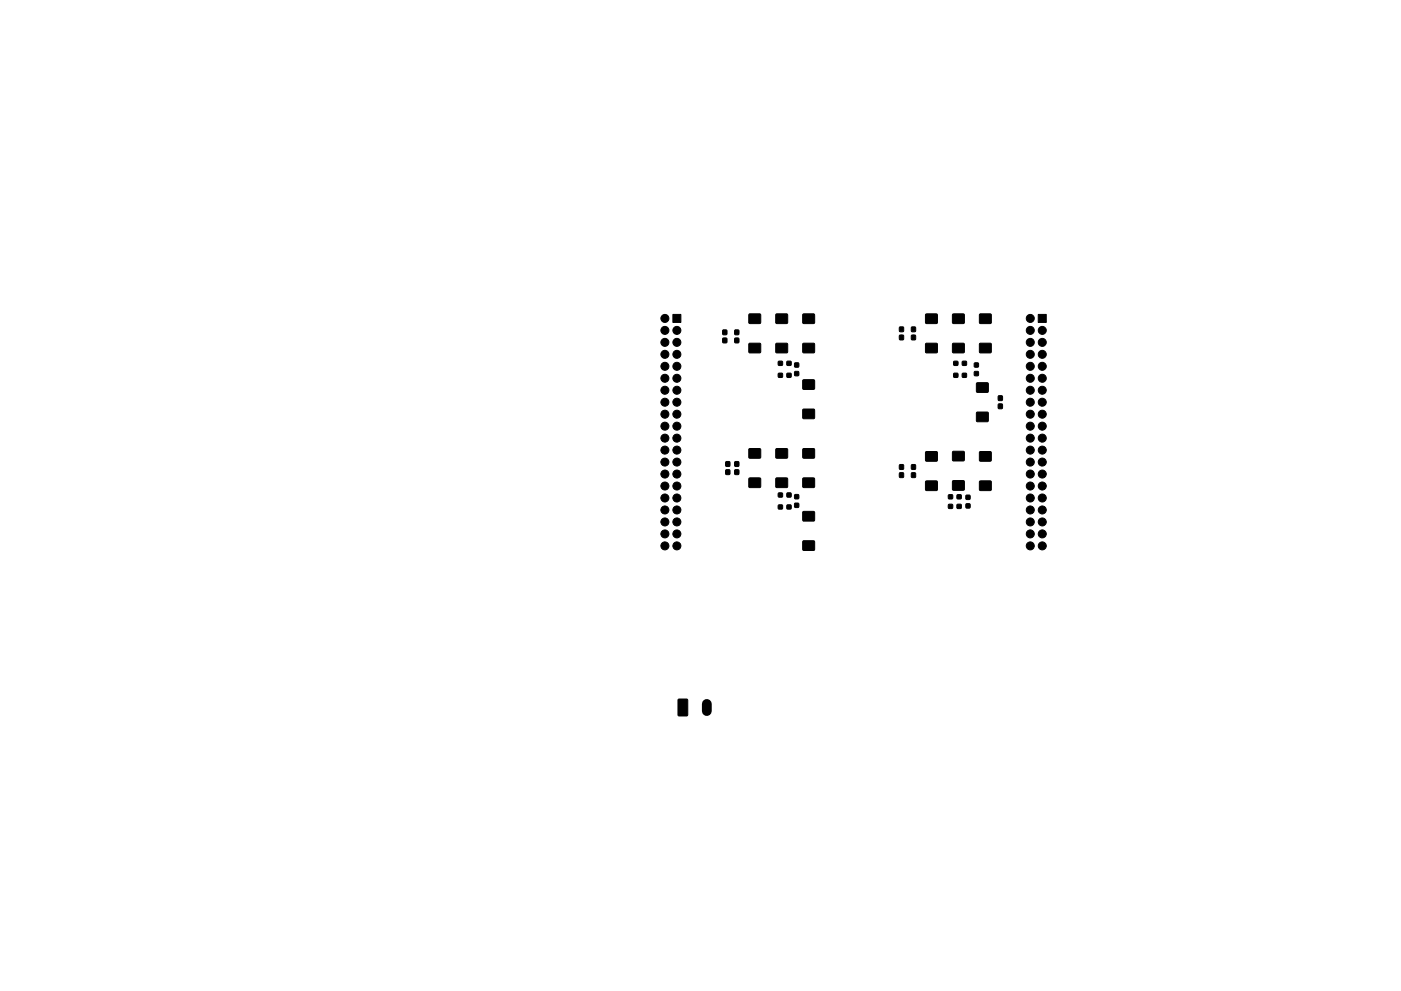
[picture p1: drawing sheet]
<svg xmlns="http://www.w3.org/2000/svg" width="297mm" height="210mm" viewBox="0 0 297 210" stroke-linecap="round" stroke-linejoin="round" font-family="sans-serif">
<g fill="#000" stroke="#000" stroke-width=".21">
<path d="M142.7 66.7h1.7v1.7h-1.7zM153.3 70h.8v1h-.8zM153.3 71.8h.8v.9h-.8zM155.8 71.8h.8v.9h-.8zM155.8 70h.8v1h-.8zM158.8 72.9h2.4v1.9h-2.4zM158.8 66.7h2.4v1.9h-2.4zM164.5 66.7h2.4v1.9h-2.4zM164.5 72.9h2.4v1.9h-2.4zM165 76.7h.9v.8h-.9zM165 79.2h.9v.8h-.9zM166.9 76.7h.8v.8h-.8z"/>
<path d="M166.9 79.2h.8v.8h-.8zM168.5 77h.8v.9h-.8zM168.5 78.8h.8v.9h-.8zM170.2 72.9h2.5v1.9h-2.5zM170.2 66.7h2.5v1.9h-2.5zM190.7 71.1h.8v1h-.8zM190.7 69.4h.8v.9h-.8zM193.3 69.4h.8v.9h-.8zM193.3 71.1h.8v1h-.8zM196.3 66.7h2.4v1.9h-2.4zM196.3 72.9h2.4v1.9h-2.4zM202.2 76.7h.9v.8h-.9z"/>
<path d="M202 72.9h2.4v1.9h-2.4zM202 66.7h2.4v1.9h-2.4zM202.2 79.2h.9v.8h-.9zM204.1 76.7h.8v.8h-.8zM204.1 79.2h.8v.8h-.8zM206.6 77h.8v.9h-.8zM206.6 78.8h.8v.9h-.8zM207.7 66.7h2.4v1.9h-2.4zM207.7 72.9h2.4v1.9h-2.4zM220.1 66.7h1.7v1.7h-1.7zM153.9 98h.8v.9h-.8zM155.8 98h.8v.9h-.8z"/>
<path d="M158.8 95.2h2.4v2h-2.4zM164.5 95.2h2.4v2h-2.4zM170.2 95.2h2.5v2h-2.5zM170.2 80.6h2.5v2h-2.5zM170.2 86.9h2.5v1.9h-2.5zM190.7 98.6h.8v.9h-.8zM193.3 98.6h.8v.9h-.8zM196.3 95.9h2.4v1.9h-2.4zM202 95.8h2.4v1.9h-2.4zM207.7 95.9h2.4v1.9h-2.4zM207.1 87.5h2.4v1.9h-2.4zM207.1 81.3h2.4v1.9h-2.4z"/>
<path d="M211.7 84h.8v.9h-.8zM211.7 85.7h.8v1h-.8zM153.9 99.7h.8v.9h-.8zM155.8 99.7h.8v.9h-.8zM158.8 101.5h2.4v1.9h-2.4zM164.5 101.5h2.4v1.9h-2.4zM165 104.6h.9v.8h-.9zM165 107.2h.9v.8h-.9zM166.9 104.6h.8v.8h-.8zM166.9 107.2h.8v.8h-.8zM168.5 106.8h.8v.8h-.8zM168.5 105h.8v.8h-.8z"/>
<path d="M170.2 101.5h2.5v1.9h-2.5zM170.2 114.8h2.5v1.9h-2.5zM170.2 108.6h2.5v1.9h-2.5zM190.7 100.3h.8v1h-.8zM193.3 100.3h.8v1h-.8zM196.3 102.1h2.4v1.9h-2.4zM201.1 105h.8v.8h-.8zM201.1 107h.8v.8h-.8zM202 102h2.4v2h-2.4zM202.9 105h.9v.8h-.9zM202.9 107h.9v.8h-.9zM204.8 106.9h.8v.9h-.8z"/>
<path d="M204.8 105.1h.8v.8h-.8zM207.7 102.1h2.4v1.9h-2.4zM143.8 148.4l1.8-.1 .2 .2v3.2l-.1 .2h-1.7l-.2-.1z"/>
<circle cx="141" cy="70.1" r=".85"/>
<circle cx="141" cy="75.2" r=".85"/>
<circle cx="141" cy="72.6" r=".85"/>
<circle cx="141" cy="67.6" r=".85"/>
<circle cx="141" cy="77.7" r=".85"/>
<circle cx="143.5" cy="75.2" r=".85"/>
<circle cx="143.5" cy="70.1" r=".85"/>
<circle cx="143.5" cy="77.7" r=".85"/>
<circle cx="143.5" cy="72.6" r=".85"/>
<circle cx="218.4" cy="70.1" r=".85"/>
<circle cx="218.4" cy="72.6" r=".85"/>
<circle cx="218.4" cy="67.6" r=".85"/>
<circle cx="218.4" cy="75.2" r=".85"/>
<circle cx="218.4" cy="77.7" r=".85"/>
<circle cx="221" cy="72.6" r=".85"/>
<circle cx="221" cy="75.2" r=".85"/>
<circle cx="221" cy="70.1" r=".85"/>
<circle cx="221" cy="77.7" r=".85"/>
<circle cx="141" cy="85.3" r=".85"/>
<circle cx="141" cy="93" r=".85"/>
<circle cx="141" cy="87.9" r=".85"/>
<circle cx="141" cy="95.5" r=".85"/>
<circle cx="141" cy="80.3" r=".85"/>
<circle cx="141" cy="98" r=".85"/>
<circle cx="141" cy="90.4" r=".85"/>
<circle cx="141" cy="82.8" r=".85"/>
<circle cx="143.5" cy="85.3" r=".85"/>
<circle cx="143.5" cy="95.5" r=".85"/>
<circle cx="143.5" cy="93" r=".85"/>
<circle cx="143.5" cy="98" r=".85"/>
<circle cx="143.5" cy="90.4" r=".85"/>
<circle cx="143.5" cy="87.9" r=".85"/>
<circle cx="143.5" cy="82.8" r=".85"/>
<circle cx="143.5" cy="80.3" r=".85"/>
<circle cx="218.4" cy="82.8" r=".85"/>
<circle cx="218.4" cy="93" r=".85"/>
<circle cx="218.4" cy="95.5" r=".85"/>
<circle cx="218.4" cy="90.4" r=".85"/>
<circle cx="218.4" cy="85.3" r=".85"/>
<circle cx="218.4" cy="87.9" r=".85"/>
<circle cx="218.4" cy="80.3" r=".85"/>
<circle cx="218.4" cy="98" r=".85"/>
<circle cx="221" cy="80.3" r=".85"/>
<circle cx="221" cy="82.8" r=".85"/>
<circle cx="221" cy="87.9" r=".85"/>
<circle cx="221" cy="90.4" r=".85"/>
<circle cx="221" cy="93" r=".85"/>
<circle cx="221" cy="98" r=".85"/>
<circle cx="221" cy="95.5" r=".85"/>
<circle cx="221" cy="85.3" r=".85"/>
<circle cx="141" cy="105.7" r=".85"/>
<circle cx="141" cy="110.7" r=".85"/>
<circle cx="141" cy="100.6" r=".85"/>
<circle cx="141" cy="115.8" r=".85"/>
<circle cx="141" cy="108.2" r=".85"/>
<circle cx="141" cy="103.1" r=".85"/>
<circle cx="141" cy="113.3" r=".85"/>
<circle cx="143.5" cy="103.1" r=".85"/>
<circle cx="143.5" cy="113.3" r=".85"/>
<circle cx="143.5" cy="110.7" r=".85"/>
<circle cx="143.5" cy="108.2" r=".85"/>
<circle cx="143.5" cy="100.6" r=".85"/>
<circle cx="143.5" cy="105.7" r=".85"/>
<circle cx="143.5" cy="115.8" r=".85"/>
<circle cx="218.4" cy="108.2" r=".85"/>
<circle cx="218.4" cy="105.7" r=".85"/>
<circle cx="218.4" cy="115.8" r=".85"/>
<circle cx="218.4" cy="103.1" r=".85"/>
<circle cx="218.4" cy="113.3" r=".85"/>
<circle cx="218.4" cy="100.6" r=".85"/>
<circle cx="218.4" cy="110.7" r=".85"/>
<circle cx="221" cy="110.7" r=".85"/>
<circle cx="221" cy="100.6" r=".85"/>
<circle cx="221" cy="113.3" r=".85"/>
<circle cx="221" cy="103.1" r=".85"/>
<circle cx="221" cy="108.2" r=".85"/>
<circle cx="221" cy="105.7" r=".85"/>
<circle cx="221" cy="115.8" r=".85"/>
</g>
<path d="M149.9 149.3v1.6" fill="none" stroke="#000" stroke-width="2.1"/>
</svg>
